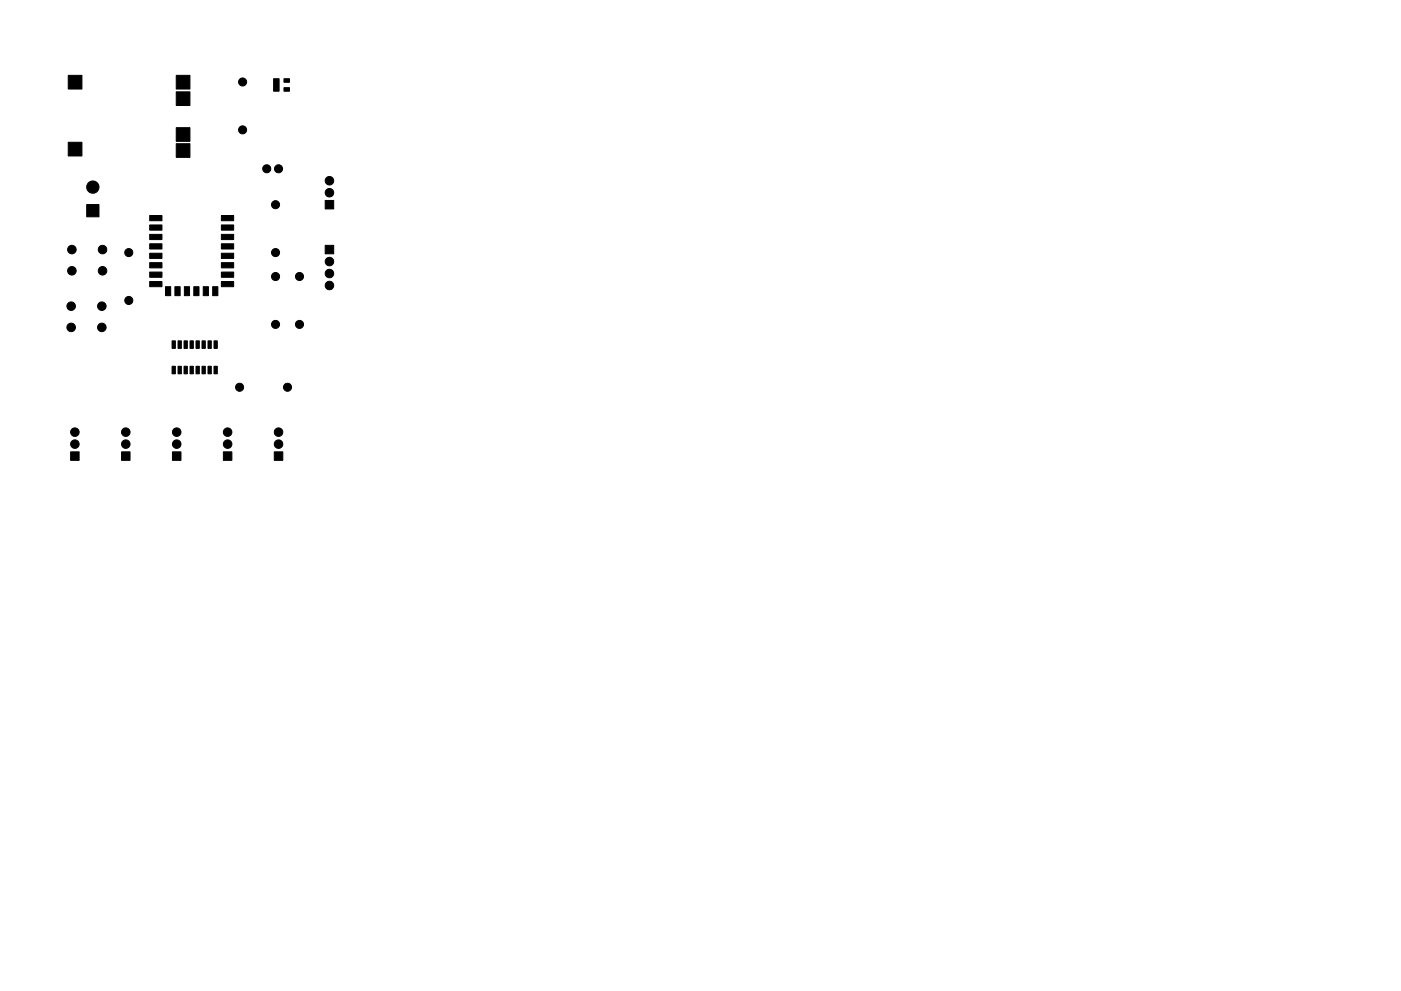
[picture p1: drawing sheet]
<svg xmlns="http://www.w3.org/2000/svg" width="297mm" height="210mm" viewBox="0 0 297 210" stroke-linecap="round" stroke-linejoin="round" font-family="sans-serif">
<g fill="#000" stroke="#000" stroke-width=".21">
<path d="M14.5 16h2.9v2.9h-2.9zM37.4 16h2.9v2.9h-2.9zM58 16.7h1.2v2.7h-1.2zM60.2 18.6h1.2v.8h-1.2zM60.2 16.7h1.2v.8h-1.2zM14.5 30.2h2.9v2.9h-2.9zM37.4 30.5h2.9v2.9h-2.9zM37.4 27.1h2.9v2.9h-2.9zM37.4 19.5h2.9v2.9h-2.9zM18.4 43.4h2.6v2.6h-2.6zM31.7 57.7h2.6v1.1h-2.6zM31.7 55.7h2.6v1.1h-2.6z"/>
<path d="M31.7 53.7h2.6v1.1h-2.6zM31.7 51.7h2.6v1.1h-2.6zM31.7 49.7h2.6v1.1h-2.6zM31.7 47.7h2.6v1.1h-2.6zM31.7 45.7h2.6v1.1h-2.6zM46.9 57.7h2.6v1.1h-2.6zM46.9 55.7h2.6v1.1h-2.6zM46.9 53.7h2.6v1.1h-2.6zM46.9 51.7h2.6v1.1h-2.6zM46.9 49.7h2.6v1.1h-2.6zM46.9 47.7h2.6v1.1h-2.6zM46.9 45.7h2.6v1.1h-2.6z"/>
<path d="M68.9 52.1h1.9v1.8h-1.9zM68.9 42.5h1.9v1.8h-1.9zM31.7 59.7h2.6v1.1h-2.6zM35.1 60.8h1.1v1.9h-1.1zM36.5 77.7h.7v1.6h-.7zM36.5 72.3h.7v1.6h-.7zM37.1 60.8h1.1v1.9h-1.1zM37.7 77.7h.8v1.6h-.8zM37.7 72.3h.8v1.6h-.8zM39 77.7h.7v1.6h-.7zM39 72.3h.7v1.6h-.7zM39.1 60.8h1.1v1.9h-1.1z"/>
<path d="M40.3 77.7h.7v1.6h-.7zM40.3 72.3h.7v1.6h-.7zM41.1 60.8h1.1v1.9h-1.1zM41.6 77.7h.7v1.6h-.7zM41.6 72.3h.7v1.6h-.7zM42.8 77.7h.7v1.6h-.7zM42.8 72.3h.7v1.6h-.7zM43.1 60.8h1.1v1.9h-1.1zM44.1 77.7h.7v1.6h-.7zM44.1 72.3h.7v1.6h-.7zM45.4 77.7h.7v1.6h-.7zM45.4 72.3h.7v1.6h-.7z"/>
<path d="M45.1 60.8h1.1v1.9h-1.1zM46.9 59.7h2.6v1.1h-2.6zM15 95.9h1.8v1.8h-1.8zM25.8 95.9h1.8v1.8h-1.8zM36.6 95.9h1.8v1.8h-1.8zM47.4 95.9h1.8v1.8h-1.8zM58.2 95.9h1.8v1.8h-1.8z"/>
<circle cx="51.4" cy="17.4" r=".86"/>
<circle cx="19.7" cy="39.7" r="1.31"/>
<circle cx="51.4" cy="27.6" r=".86"/>
<circle cx="56.6" cy="35.8" r=".86"/>
<circle cx="59.1" cy="35.8" r=".86"/>
<circle cx="69.8" cy="38.3" r=".9"/>
<circle cx="15.2" cy="53" r=".91"/>
<circle cx="15.2" cy="57.5" r=".91"/>
<circle cx="21.7" cy="53" r=".91"/>
<circle cx="21.7" cy="57.5" r=".91"/>
<circle cx="27.3" cy="53.6" r=".85"/>
<circle cx="58.4" cy="43.4" r=".86"/>
<circle cx="58.4" cy="58.7" r=".86"/>
<circle cx="58.4" cy="53.6" r=".85"/>
<circle cx="63.5" cy="58.7" r=".85"/>
<circle cx="69.8" cy="55.5" r=".9"/>
<circle cx="69.8" cy="40.9" r=".9"/>
<circle cx="69.8" cy="58" r=".9"/>
<circle cx="15.1" cy="69.5" r=".91"/>
<circle cx="15.1" cy="65" r=".91"/>
<circle cx="21.6" cy="69.5" r=".91"/>
<circle cx="21.6" cy="65" r=".91"/>
<circle cx="27.3" cy="63.7" r=".86"/>
<circle cx="58.4" cy="68.8" r=".85"/>
<circle cx="63.5" cy="68.8" r=".86"/>
<circle cx="69.8" cy="60.6" r=".9"/>
<circle cx="15.9" cy="91.7" r=".9"/>
<circle cx="15.9" cy="94.2" r=".9"/>
<circle cx="26.7" cy="91.7" r=".9"/>
<circle cx="26.7" cy="94.2" r=".9"/>
<circle cx="37.5" cy="94.2" r=".9"/>
<circle cx="37.5" cy="91.7" r=".9"/>
<circle cx="48.3" cy="91.7" r=".9"/>
<circle cx="48.3" cy="94.2" r=".9"/>
<circle cx="50.8" cy="82.2" r=".86"/>
<circle cx="59.1" cy="94.2" r=".9"/>
<circle cx="59.1" cy="91.7" r=".9"/>
<circle cx="61" cy="82.2" r=".85"/>
</g>
</svg>
